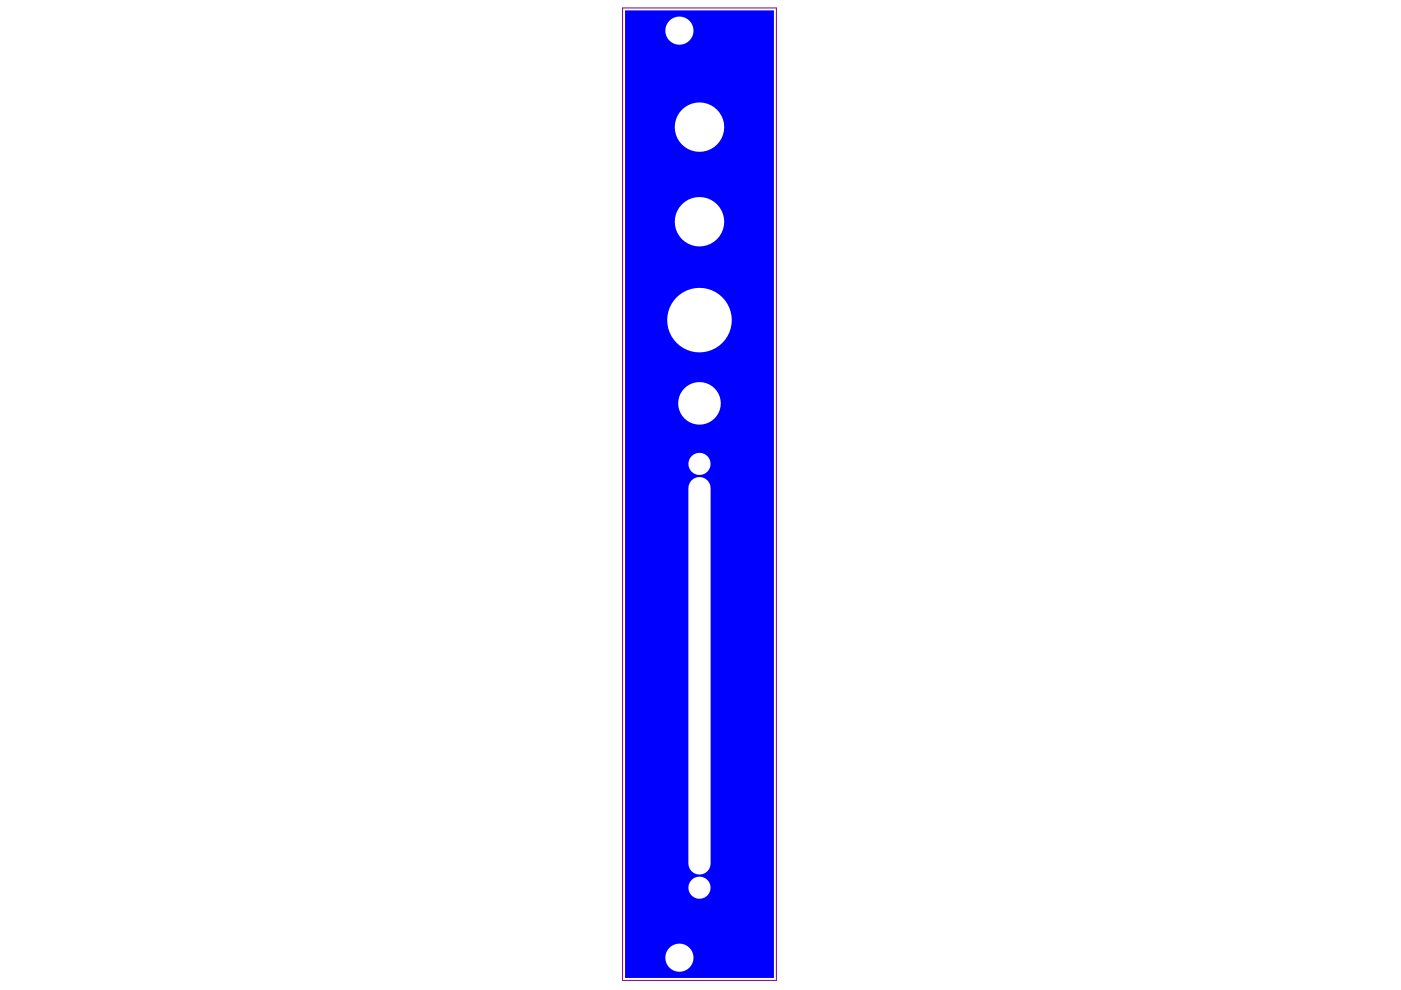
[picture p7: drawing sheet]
<svg xmlns="http://www.w3.org/2000/svg" width="297mm" height="210mm" viewBox="0 0 297 210" stroke-linecap="round" stroke-linejoin="round" font-family="sans-serif">
<path d="M132.5 2.2h31.6v205.1h-31.6zM141.1 6.5a2.99 2.99 0 0 0 5.9 0 2.99 2.99 0 0 0-5.9 0zM143.1 27a5.2 5.2 0 0 0 10.4 0 5.2 5.2 0 0 0-10.4 0zM143.1 47a5.2 5.2 0 0 0 10.4 0 5.2 5.2 0 0 0-10.4 0zM141.5 67.9a6.8 6.8 0 0 0 13.6 0 6.8 6.8 0 0 0-13.6 0zM143.8 85.5a4.5 4.5 0 0 0 9 0 4.5 4.5 0 0 0-9 0zM146 98.4a2.35 2.35 0 0 0 4.7 0 2.35 2.35 0 0 0-4.7 0zM146.6 101.8l-.6 1.1-.1 .6v79.6a2.36 2.36 0 0 0 2.4 2.3 2.36 2.36 0 0 0 2.4-2.3v-79.6a2.36 2.36 0 0 0-1.5-2.2 2.36 2.36 0 0 0-2.6 .5zM146 188.2a2.35 2.35 0 0 0 4.7 0 2.35 2.35 0 0 0-4.7 0zM141.1 203.1a2.99 2.99 0 0 0 5.9 0 2.99 2.99 0 0 0-5.9 0z" fill="#00f"/>
<path d="M132 1.7h32.6v206.2h-32.6z" fill="none" stroke="#800080" stroke-width=".21"/>
</svg>
